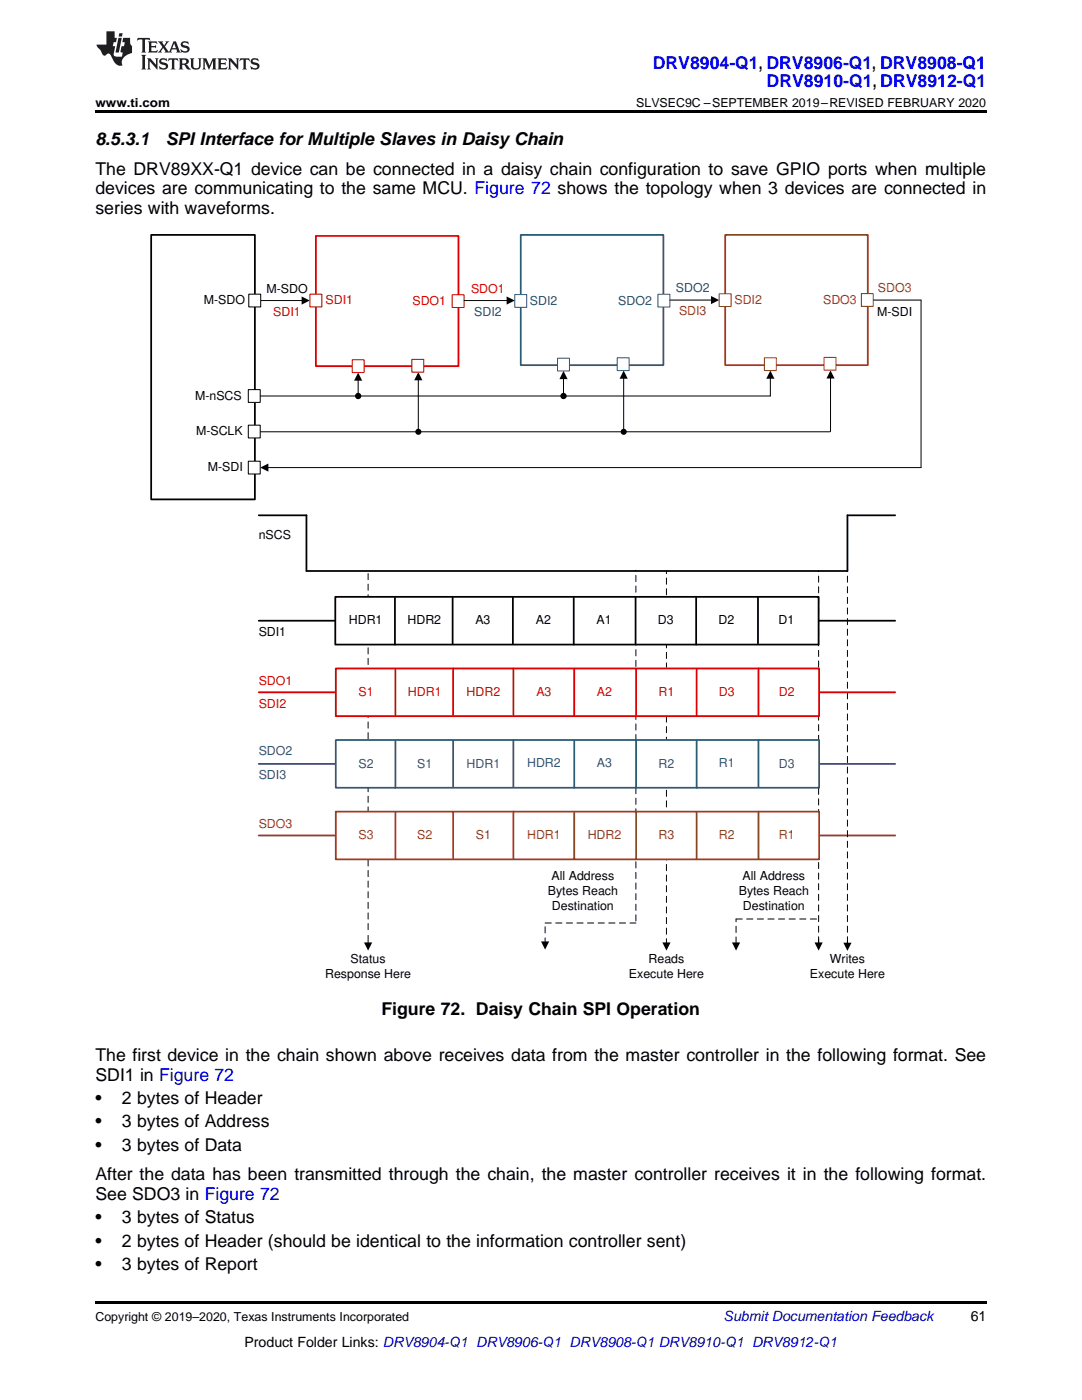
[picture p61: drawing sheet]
<svg xmlns="http://www.w3.org/2000/svg" width="216mm" height="279mm" viewBox="0 0 216 279" stroke-linecap="round" stroke-linejoin="round" font-family="sans-serif">
<defs><g id="words">
<g font-size="3.5" fill="#00f">
<text x="130.2" y="13.8">DRV8904-Q1, DRV8906-Q1, DRV8908-Q1</text>
<text x="153" y="17.3">DRV8910-Q1, DRV8912-Q1</text>
</g>
<g font-size="3.5">
<text x="19" y="28.9">8.5.3.1</text>
<text x="33.1" y="28.9">SPI Interface for Multiple Slaves in Daisy Chain</text>
<text x="19" y="34.9">The DRV89XX-Q1 device can be connected in a daisy chain configuration to save GPIO ports when multiple</text>
<text x="19" y="38.8">devices are communicating to the same MCU. Figure 72 shows the topology when 3 devices are connected in</text>
<text x="19" y="42.7">series with waveforms.</text>
<text x="76.1" y="202.6">Figure 72. Daisy Chain SPI Operation</text>
<text x="19" y="211.8">The first device in the chain shown above receives data from the master controller in the following format. See</text>
<text x="19" y="215.7">SDI1 in Figure 72</text>
<text x="19" y="220.3">•</text>
<text x="24.3" y="220.3">2 bytes of Header</text>
<text x="19" y="225">•</text>
<text x="24.3" y="225">3 bytes of Address</text>
<text x="19" y="229.6">•</text>
<text x="24.3" y="229.6">3 bytes of Data</text>
<text x="19" y="235.6">After the data has been transmitted through the chain, the master controller receives it in the following format.</text>
<text x="19" y="239.5">See SDO3 in Figure 72</text>
<text x="19" y="244.1">•</text>
<text x="24.3" y="244.1">3 bytes of Status</text>
<text x="19" y="248.8">•</text>
<text x="24.3" y="248.8">2 bytes of Header (should be identical to the information controller sent)</text>
<text x="19" y="253.4">•</text>
<text x="24.3" y="253.4">3 bytes of Report</text>
</g>
<text font-size="2.8" fill="#0000c8" x="144.4" y="263.6">Submit Documentation Feedback</text>
<g font-size="2.8">
<text x="193.7" y="263.6">61</text>
<text x="48.8" y="268.9">Product Folder Links: DRV8904-Q1 DRV8906-Q1 DRV8908-Q1 DRV8910-Q1 DRV8912-Q1</text>
</g>
<g font-size="2.5">
<text x="19" y="21.4">www.ti.com</text>
<text x="127" y="21.4">SLVSEC9C –SEPTEMBER 2019–REVISED FEBRUARY 2020</text>
<text x="53.2" y="58.4">M-SDO</text>
<text x="40.7" y="60.7">M-SDO</text>
<text x="175" y="63.1">M-SDI</text>
<text x="38.9" y="79.8">M-nSCS</text>
<text x="39.1" y="86.9">M-SCLK</text>
<text x="41.5" y="94.1">M-SDI</text>
<text x="51.6" y="107.6">nSCS</text>
<text x="69.6" y="124.6">HDR1</text>
<text x="81.3" y="124.6">HDR2</text>
<text x="94.9" y="124.6">A3</text>
<text x="106.9" y="124.6">A2</text>
<text x="119" y="124.6">A1</text>
<text x="131.3" y="124.6">D3</text>
<text x="143.4" y="124.6">D2</text>
<text x="155.3" y="124.6">D1</text>
<text x="51.6" y="127">SDI1</text>
<text x="109.3" y="178.6">Bytes Reach</text>
<text x="110.1" y="175.6">All Address</text>
<text x="147.4" y="178.6">Bytes Reach</text>
<text x="148.2" y="175.6">All Address</text>
<text x="110.1" y="181.6">Destination</text>
<text x="148.2" y="181.6">Destination</text>
<text x="64.9" y="195.2">Response Here</text>
<text x="70" y="192.2">Status</text>
<text x="125.5" y="195.2">Execute Here</text>
<text x="129.4" y="192.2">Reads</text>
<text x="161.6" y="195.2">Execute Here</text>
<text x="165.6" y="192.2">Writes</text>
<text x="19" y="263.6">Copyright © 2019–2020, Texas Instruments Incorporated</text>
</g>
<g font-size="2.5" fill="#de0000">
<text x="94" y="58.4">SDO1</text>
<text x="54.5" y="63.2">SDI1</text>
<text x="65" y="60.7">SDI1</text>
<text x="82.3" y="60.9">SDO1</text>
<text x="51.6" y="136.7">SDO1</text>
<text x="51.6" y="141.3">SDI2</text>
<text x="71.6" y="138.9">S1</text>
<text x="81.4" y="138.9">HDR1</text>
<text x="93.1" y="138.9">HDR2</text>
<text x="107" y="138.9">A3</text>
<text x="119.1" y="138.9">A2</text>
<text x="131.4" y="138.9">R1</text>
<text x="143.5" y="138.9">D3</text>
<text x="155.4" y="138.9">D2</text>
</g>
<g font-size="2.5" fill="#205867">
<text x="134.9" y="58.3">SDO2</text>
<text x="94.6" y="63.1">SDI2</text>
<text x="105.7" y="60.8">SDI2</text>
<text x="123.4" y="60.8">SDO2</text>
</g>
<g font-size="2.5" fill="#84471f">
<text x="175.2" y="58.3">SDO3</text>
<text x="135.5" y="63">SDI3</text>
<text x="146.6" y="60.7">SDI2</text>
<text x="164.2" y="60.7">SDO3</text>
<text x="51.6" y="165.1">SDO3</text>
<text x="71.6" y="167.5">S3</text>
<text x="83.3" y="167.5">S2</text>
<text x="95" y="167.5">S1</text>
<text x="105.2" y="167.4">HDR1</text>
<text x="117.3" y="167.4">HDR2</text>
<text x="131.4" y="167.5">R3</text>
<text x="143.5" y="167.4">R2</text>
<text x="155.4" y="167.5">R1</text>
</g>
<g font-size="2.5" fill="#295c75">
<text x="51.6" y="150.8">SDO2</text>
<text x="51.6" y="155.5">SDI3</text>
<text x="71.6" y="153.2">S2</text>
<text x="83.3" y="153.2">S1</text>
<text x="93.1" y="153.2">HDR1</text>
<text x="105.2" y="153.1">HDR2</text>
<text x="119.1" y="153.1">A3</text>
<text x="131.4" y="153.2">R2</text>
<text x="143.5" y="153.1">R1</text>
<text x="155.4" y="153.2">D3</text>
</g>
</g></defs>
<path d="M19 259.7h177.8v.5h-177.8z" fill="#000"/>
<path d="M73.5 185.5v-71.5M126.9 183.8v-70M133 188.6v-74.6M163.3 188.2v-74.2" fill="none" stroke="#000" stroke-width=".2" stroke-dasharray="1.2 .9"/>
<path d="M51.6 166.7h127" fill="none" stroke="#84471f" stroke-width=".35"/>
<path d="M67 162h96.4v9.5h-96.4z" fill-rule="evenodd" fill="#fff"/>
<path d="M67 162h96.4v9.5h-96.4zM78.9 162.2v9.3M90.4 162v9.3M102.4 162v9.3M114.6 162.2v9.3M126.9 162v9.3M139 162.2v9.3M151.3 162v9.3" fill="none" stroke="#84471f" stroke-width=".35"/>
<path d="M51.6 152.5h127" fill="none" stroke="#295c75" stroke-width=".35"/>
<path d="M67 147.7h96.4v9.5h-96.4z" fill-rule="evenodd" fill="#fff"/>
<path d="M67 147.7h96.4v9.5h-96.4zM78.9 147.9v9.3M90.4 147.7v9.3M102.4 147.7v9.3M114.6 147.9v9.3M126.9 147.7v9.3M139 147.9v9.3M151.3 147.7v9.3" fill="none" stroke="#295c75" stroke-width=".35"/>
<path d="M51.6 138.2h127" fill="none" stroke="#de0000" stroke-width=".35"/>
<path d="M67 133.4h96.4v9.5h-96.4z" fill-rule="evenodd" fill="#fff"/>
<path d="M67 133.4h96.4v9.5h-96.4zM78.9 133.6v9.3M90.4 133.4v9.3M102.4 133.4v9.3M114.6 133.6v9.3M126.9 133.4v9.3M139 133.6v9.3M151.3 133.4v9.3" fill="none" stroke="#de0000" stroke-width=".35"/>
<path d="M51.6 123.9h127" fill="none" stroke="#000" stroke-width=".35"/>
<path d="M66.9 119.1h96.4v9.5h-96.4z" fill-rule="evenodd" fill="#fff"/>
<path d="M66.9 119.1h96.4v9.5h-96.4zM78.8 119.3v9.3M90.3 119.1v9.3M102.3 119.1v9.3M114.5 119.3v9.3M126.8 119.1v9.3M138.9 119.3v9.3M151.2 119.1v9.3" fill="none" stroke="#000" stroke-width=".35"/>
<path d="M169.1 188.2v-74.2" fill="none" stroke="#000" stroke-width=".2" stroke-dasharray="1.2 .9"/>
<path d="M63 47.1h28.5v26h-28.5z" fill-rule="evenodd" fill="#fff"/>
<path d="M63 47.1h28.5v26h-28.5z" fill="none" stroke="#de0000" stroke-width=".35"/>
<path d="M103.9 46.9h28.5v26h-28.5z" fill-rule="evenodd" fill="#fff"/>
<path d="M103.9 46.9h28.5v26h-28.5z" fill="none" stroke="#295c75" stroke-width=".35"/>
<path d="M144.7 46.9h28.5v26h-28.5z" fill-rule="evenodd" fill="#fff"/>
<path d="M144.7 46.9h28.5v26h-28.5z" fill="none" stroke="#84471f" stroke-width=".35"/>
<path d="M52 60h8.4" fill="none" stroke="#000" stroke-width=".2"/>
<path d="M60.2 59.2l1.6 .8-1.6 .8z" fill="#000"/>
<path d="M90.2 58.8h2.4v2.6h-2.4z" fill-rule="evenodd" fill="#fff"/>
<path d="M90.2 58.8h2.4v2.6h-2.4z" fill="none" stroke="#de0000" stroke-width=".2"/>
<path d="M92.6 60h8.7" fill="none" stroke="#000" stroke-width=".2"/>
<path d="M101.1 59.2l1.6 .8-1.6 .8z" fill="#000"/>
<path d="M102.7 58.8h2.4v2.5h-2.4z" fill-rule="evenodd" fill="#fff"/>
<path d="M102.7 58.8h2.4v2.5h-2.4z" fill="none" stroke="#295c75" stroke-width=".2"/>
<path d="M131.3 58.7h2.4v2.6h-2.4z" fill-rule="evenodd" fill="#fff"/>
<path d="M131.3 58.7h2.4v2.6h-2.4z" fill="none" stroke="#295c75" stroke-width=".2"/>
<path d="M133.7 59.9h8.4" fill="none" stroke="#000" stroke-width=".2"/>
<path d="M141.9 59.1l1.6 .8-1.6 .8z" fill="#000"/>
<path d="M143.5 58.6h2.4v2.6h-2.4z" fill-rule="evenodd" fill="#fff"/>
<path d="M143.5 58.6h2.4v2.6h-2.4z" fill="none" stroke="#84471f" stroke-width=".2"/>
<path d="M174.4 59.9h9.4" fill="none" stroke="#000" stroke-width=".2"/>
<path d="M171.9 58.6h2.4v2.5h-2.4z" fill-rule="evenodd" fill="#fff"/>
<path d="M171.9 58.6h2.4v2.5h-2.4z" fill="none" stroke="#84471f" stroke-width=".2"/>
<path d="M183.8 59.9v33.4h-130.5M71.5 75.8v3.2h-19.6" fill="none" stroke="#000" stroke-width=".2"/>
<path d="M71.5 74.4l.8 1.6h-1.6zM51.9 93.3l1.6-.8v1.6z" fill="#000"/>
<path d="M70.3 71.8h2.4v2.6h-2.4z" fill-rule="evenodd" fill="#fff"/>
<path d="M70.3 71.8h2.4v2.6h-2.4z" fill="none" stroke="#de0000" stroke-width=".2"/>
<path d="M83.5 75.7v10.1" fill="none" stroke="#000" stroke-width=".2"/>
<path d="M83.5 74.3l.8 1.6h-1.6z" fill="#000"/>
<path d="M82.2 71.7h2.4v2.6h-2.4z" fill-rule="evenodd" fill="#fff"/>
<path d="M82.2 71.7h2.4v2.6h-2.4z" fill="none" stroke="#de0000" stroke-width=".2"/>
<path d="M112.4 75.5v3.2M51.9 86.2h31.5M83.5 86.2h82.1" fill="none" stroke="#000" stroke-width=".2"/>
<g fill="#000">
<path d="M112.4 74l.9 1.7h-1.7z"/>
<circle cx="83.5" cy="86.2" r=".61"/>
<circle cx="124.5" cy="86.2" r=".61"/>
</g>
<path d="M111.2 71.5h2.4v2.5h-2.4z" fill-rule="evenodd" fill="#fff"/>
<path d="M111.2 71.5h2.4v2.5h-2.4z" fill="none" stroke="#295c75" stroke-width=".2"/>
<path d="M124.4 75.4v10.5" fill="none" stroke="#000" stroke-width=".2"/>
<path d="M124.4 74l.9 1.6h-1.7z" fill="#000"/>
<path d="M123.2 71.4h2.3v2.6h-2.3z" fill-rule="evenodd" fill="#fff"/>
<path d="M123.2 71.4h2.3v2.6h-2.3z" fill="none" stroke="#295c75" stroke-width=".2"/>
<path d="M153.7 75.4v3.6" fill="none" stroke="#000" stroke-width=".2"/>
<path d="M153.7 74l.8 1.6h-1.6z" fill="#000"/>
<path d="M152.5 71.4h2.4v2.6h-2.4z" fill-rule="evenodd" fill="#fff"/>
<path d="M152.5 71.4h2.4v2.6h-2.4z" fill="none" stroke="#84471f" stroke-width=".2"/>
<path d="M165.7 75.3v10.8" fill="none" stroke="#000" stroke-width=".2"/>
<path d="M165.7 73.9l.8 1.6h-1.6z" fill="#000"/>
<path d="M164.4 71.3h2.4v2.6h-2.4z" fill-rule="evenodd" fill="#fff"/>
<path d="M164.4 71.3h2.4v2.6h-2.4z" fill="none" stroke="#84471f" stroke-width=".2"/>
<path d="M71.5 79h82.2" fill="none" stroke="#000" stroke-width=".2"/>
<path d="M30.2 46.9h20.7v52.8h-20.7z" fill-rule="evenodd" fill="#fff"/>
<path d="M30.2 46.9h20.7v52.8h-20.7z" fill="none" stroke="#000" stroke-width=".35"/>
<path d="M49.6 58.7h2.4v2.6h-2.4z" fill-rule="evenodd" fill="#fff"/>
<path d="M49.6 58.7h2.4v2.6h-2.4z" fill="none" stroke="#000" stroke-width=".2"/>
<path d="M49.5 92h2.4v2.6h-2.4z" fill-rule="evenodd" fill="#fff"/>
<path d="M49.5 92h2.4v2.6h-2.4z" fill="none" stroke="#000" stroke-width=".2"/>
<path d="M49.5 84.9h2.4v2.5h-2.4z" fill-rule="evenodd" fill="#fff"/>
<path d="M49.5 84.9h2.4v2.5h-2.4z" fill="none" stroke="#000" stroke-width=".2"/>
<path d="M49.5 77.8h2.4v2.5h-2.4z" fill-rule="evenodd" fill="#fff"/>
<path d="M49.5 77.8h2.4v2.5h-2.4zM73.5 186.7v1.6M108.8 187.2v.9M133 188.2v.1M146.9 187v1.3M163.3 187.4v.9M169.1 187.8v.5" fill="none" stroke="#000" stroke-width=".2"/>
<path d="M51.6 102.8h9.5v11.2h108v-11.2h9.5" fill="none" stroke="#000" stroke-width=".35"/>
<g fill="#000">
<path d="M72.6 188.1h1.7l-.8 1.6zM108 187.9h1.6l-.8 1.6zM132.2 188.1h1.6l-.8 1.6zM146.1 188.1h1.6l-.8 1.6zM162.5 188.1h1.7l-.9 1.6zM168.3 188.1h1.6l-.8 1.7z"/>
<circle cx="71.5" cy="79" r=".5"/>
<circle cx="112.4" cy="79" r=".5"/>
</g>
<path d="M108.8 184.2h18.1M108.8 186.2v-2M146.9 183.4h16.4M146.9 186.1v-2.7" fill="none" stroke="#000" stroke-width=".2" stroke-dasharray="1.2 .9"/>
<g fill="none" stroke="#000" stroke-width=".26">
<circle cx="71.5" cy="79" r=".5"/>
<circle cx="112.4" cy="79" r=".5"/>
</g>
<path d="M61.8 58.7h2.4v2.6h-2.4z" fill-rule="evenodd" fill="#fff"/>
<path d="M61.8 58.7h2.4v2.6h-2.4z" fill="none" stroke="#de0000" stroke-width=".2"/>
<path d="M19 22h177.8v.5h-177.8z" fill="#000"/>
<g fill="#231f20">
<path d="M27.5 7.6l-.1 .5 .4-.2h.6v.1v2.1l-.2 .4h1l-.3-.4v-2.1l.1-.1h.5l.5 .2-.2-.5zM29.5 8.3l.2 .3v1.5l-.2 .4h1.8l.2-.6a1.04 1.04 0 0 1-1.3 .2v-.7h.6l.3 .2v-.6l-.3 .2h-.6v-.6l.8-.1 .4 .3-.2-.5zM31.5 8.3l.9 1.1-.9 1.1h.8l-.2-.2 .5-.7 .4 .7-.2 .2h1.5l-.1-.2 .1-.4h.9l.1 .4-.2 .2h1l-.3-.3-.7-1.9h-.5l-.9 2-.8-1 .9-1h-.8l.1 .3-.3 .5-.4-.6 .2-.2zM34.7 8.6l.4 1h-.7zM36.3 8.4a.63 .63 0 0 0-.2 .7 .63 .63 0 0 0 .6 .4l.6 .2 .1 .2a.75 .75 0 0 1-.7 .4 .75 .75 0 0 1-.6-.5l.1 .7 .1-.1a1.11 1.11 0 0 0 1.5-.6 1.13 1.13 0 0 0-1.2-.8l-.1-.4a1.04 1.04 0 0 1 1.2 .2l-.2-.5-.1 .1-.5-.2zM28.2 10.9l.2 .4v2.2l-.2 .4h1l-.3-.4v-2.2l.3-.4zM29.3 11.6l.3 .4v1.5l-.3 .4h.8l-.2-.4v-1.3l1.5 1.7v-1.9l.2-.4h-.7l.2 .4v.9l-1.1-1.3zM32 11.8a.62 .62 0 0 0-.2 .7 .62 .62 0 0 0 .6 .4l.6 .1 .1 .3a.76 .76 0 0 1-.7 .3 .76 .76 0 0 1-.6-.4l.1 .7 .1-.1a1.11 1.11 0 0 0 1.5-.6 1.13 1.13 0 0 0-1.2-.8l-.1-.4a1.04 1.04 0 0 1 1.2 .2l-.2-.6-.1 .1-.5-.1zM33.7 11.6l-.2 .6a.61 .61 0 0 1 .8-.3v1.6l-.2 .4h.9l-.2-.4v-1.6a.63 .63 0 0 1 .8 .3l-.2-.6zM35.6 11.6l.3 .4v1.5l-.3 .4h1l-.2-.2v-.8l.5 .2a.76 .76 0 0 0 1.2 .7l-1-1a.58 .58 0 0 0 .6-.5 .58 .58 0 0 0-.5-.6zM36.4 11.9h.1a.45 .45 0 0 1 .5 .1 .45 .45 0 0 1 .1 .5l-.7 .2zM37.9 11.6l.2 .2a2.17 2.17 0 0 0 .3 1.9 .99 .99 0 0 0 1.6-.6v-1.1l.2-.4h-.7l.2 .2a1.92 1.92 0 0 1-.2 1.8 .6 .6 0 0 1-.9-.5v-1.1l.2-.4zM40.4 11.6l.2 .4v1.5l-.2 .4h.7l-.2-.4v-1.4l.8 1.8 .8-1.8v1.4l-.2 .4h.9l-.2-.4v-1.5l.2-.4h-.8l-.6 1.5-.6-1.5zM43.4 11.6l.2 .4v1.5l-.2 .4h1.8l.2-.6a1.04 1.04 0 0 1-1.3 .1v-.6h.5l.4 .2v-.6l-.4 .2h-.5v-.7h.8l.3 .3-.1-.6zM45.5 11.6l.2 .4v1.5l-.2 .4h.7l-.2-.4v-1.3l1.5 1.7v-1.9l.2-.4h-.7l.2 .4v.9l-1.1-1.3zM47.9 11.6l-.1 .6a.61 .61 0 0 1 .8-.3v1.6l-.3 .4h1l-.3-.4 .1-1.6a.63 .63 0 0 1 .7 .3l-.1-.6zM50.2 11.8a.62 .62 0 0 0-.2 .7 .62 .62 0 0 0 .6 .4l.6 .1 .2 .3a.76 .76 0 0 1-.8 .3 .76 .76 0 0 1-.6-.4l.1 .7 .2-.1a1.11 1.11 0 0 0 1.5-.6 1.13 1.13 0 0 0-1.3-.8l-.1-.4a1.04 1.04 0 0 1 1.2 .2l-.1-.6-.2 .1-.5-.1z"/>
<path d="M21.2 6.3v2.6h-1.9l.1 .4 .7 .9a.91 .91 0 0 0 1 .8 .56 .56 0 0 1 .5-.3 .56 .56 0 0 1 .5 .3l.4 .8a1.53 1.53 0 0 0 1.9 1.2 1.54 1.54 0 0 1 1-2.1l.9-.3v-1.4a1.52 1.52 0 0 1-.3-1.6h-1.4l-.2 .8h.5l-.2 .8h-.4l-.2 1v.2l.4 .1-.2 .8a1.93 1.93 0 0 1-1.6-.3l.3-1.8h-.5l.2-.8h.4l.2-.8h-.4v-1.3zM23.6 7.6l-.6 2.9h.7l.6-2.9zM23.8 6.6l-.1 .7h.6l.2-.7z"/>
</g>
<use href="#words"/>
</svg>
